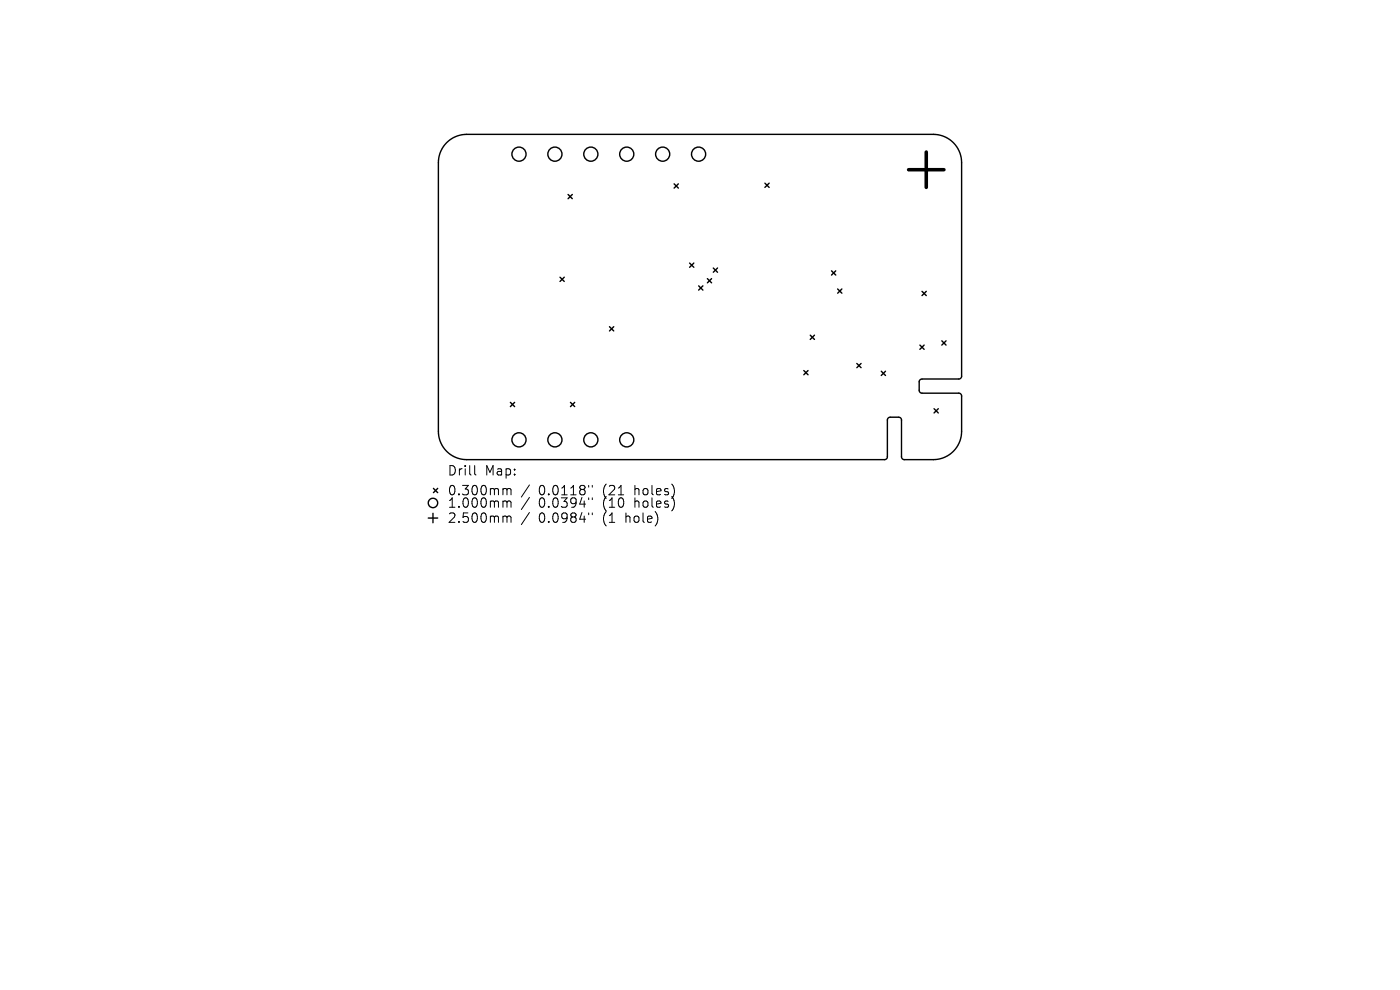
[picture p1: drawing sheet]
<svg xmlns="http://www.w3.org/2000/svg" width="297mm" height="210mm" viewBox="0 0 297 210" stroke-linecap="round" stroke-linejoin="round" font-family="sans-serif">
<defs><g id="words">
<g font-size="2.8">
<text x="94.9" y="101.2">Drill</text>
<text x="102.9" y="101.2">Map:</text>
<text x="94.9" y="105.4">0.300mm</text>
<text x="94.9" y="108">1.000mm</text>
<text x="114.3" y="105.4">0.0118&quot;</text>
<text x="114.3" y="108">0.0394&quot;</text>
<text x="128" y="105.4">(21</text>
<text x="128" y="108">(10</text>
<text x="134.9" y="105.4">holes)</text>
<text x="134.9" y="108">holes)</text>
<text x="94.9" y="111.2">2.500mm</text>
<text x="114.3" y="111.2">0.0984&quot;</text>
<text x="128" y="111.2">(1</text>
<text x="133" y="111.2">hole)</text>
</g>
</g></defs>
<g fill="none" stroke="#000" stroke-width=".3">
<path d="M94.8 30.3a6 6 0 0 1 4.2-1.8h99a6 6 0 0 1 6 6v45.4l-.2 .3-.3 .2h-8l-.3 .2-.2 .4v1.9l.4 .5h8l.5 .2 .1 .4v7.5a6 6 0 0 1-6 6h-6.1l-.5-.2-.1-.4-.1-7.9-.2-.4-.3-.1h-2l-.4 .4-.1 8.1-.1 .3-.4 .2h-88.7a6 6 0 0 1-6-6v-57a6 6 0 0 1 1.8-4.2zM143 39l.9 .9M143.9 39l-.9 .9M162.3 38.9l.9 .9M163.2 38.9l-.9 .9M118.8 58.8l.9 .9M119.7 58.8l-.9 .9M120.5 41.3l.9 .9M121.4 41.3l-.9 .9M146.3 55.8l.9 .9M147.2 55.8l-.9 .9M150.1 59.1l.9 .9"/>
<path d="M151 59.1l-.9 .9M151.3 56.9l.9 .9M152.2 56.9l-.9 .9M176.4 57.5l.9 .9M177.3 57.5l-.9 .9M129.3 69.3l.9 .9M130.2 69.3l-.9 .9M148.2 60.6l.9 .9M149.1 60.6l-.9 .9M170.5 78.6l.9 .9M171.4 78.6l-.9 .9M171.9 71.1l.9 .9"/>
<path d="M172.8 71.1l-.9 .9M177.7 61.3l.9 .9M178.6 61.3l-.9 .9M181.8 77.1l.9 .9M182.7 77.1l-.9 .9M187 78.8l.9 .9M187.9 78.8l-.9 .9M195.2 73.2l.9 .9M195.6 61.8l.9 .9M196.1 73.2l-.9 .9M196.5 61.8l-.9 .9M199.8 72.3l.9 .9"/>
<path d="M200.7 72.3l-.9 .9M108.3 85.4l.9 .9M109.2 85.4l-.9 .9M121 85.4l.9 .9M121.9 85.4l-.9 .9M198.2 86.7l.9 .9M199.1 86.7l-.9 .9M90.9 109.9h2M91.9 108.9v2M92 103.6l.9 .9M92.9 103.6l-.9 .9"/>
<circle cx="110.1" cy="32.7" r="1.5"/>
<circle cx="117.7" cy="32.7" r="1.5"/>
<circle cx="125.3" cy="32.7" r="1.5"/>
<circle cx="133" cy="32.7" r="1.5"/>
<circle cx="140.6" cy="32.7" r="1.5"/>
<circle cx="148.2" cy="32.7" r="1.5"/>
<circle cx="110.1" cy="93.3" r="1.5"/>
<circle cx="117.7" cy="93.3" r="1.5"/>
<circle cx="125.3" cy="93.3" r="1.5"/>
<circle cx="133" cy="93.3" r="1.5"/>
<circle cx="91.9" cy="106.7" r="1"/>
</g>
<path d="M192.8 36h7.5M196.5 32.3v7.5" fill="none" stroke="#000" stroke-width=".75"/>
<g fill="none" stroke="#000" stroke-width=".21">
<path d="M100.7 98.8v1.7l.3 .3M107 103.6h.3l.3 .3M107 106.3h.3l.3 .3M107 109.5h.3l.3 .3M107.6 103.9l.2-.3 .5 .1 .1 1.3M107.6 103.9v1.1M107.6 106.6v1M107.6 109.8v1M107.6 106.6l.2-.3 .5 .1 .1 1.2M107.6 109.8l.2-.3 .5 .1 .1 1.2M112.3 102.9l-1.7 2.5M112.3 105.5l-1.7 2.6"/>
<path d="M112.3 108.7l-1.7 2.6M124.9 103v.3M124.9 105.6v.4M124.9 108.8v.4M125.6 103v.3M125.6 105.6v.4M125.6 108.8v.4"/>
</g>
<use href="#words"/>
</svg>
